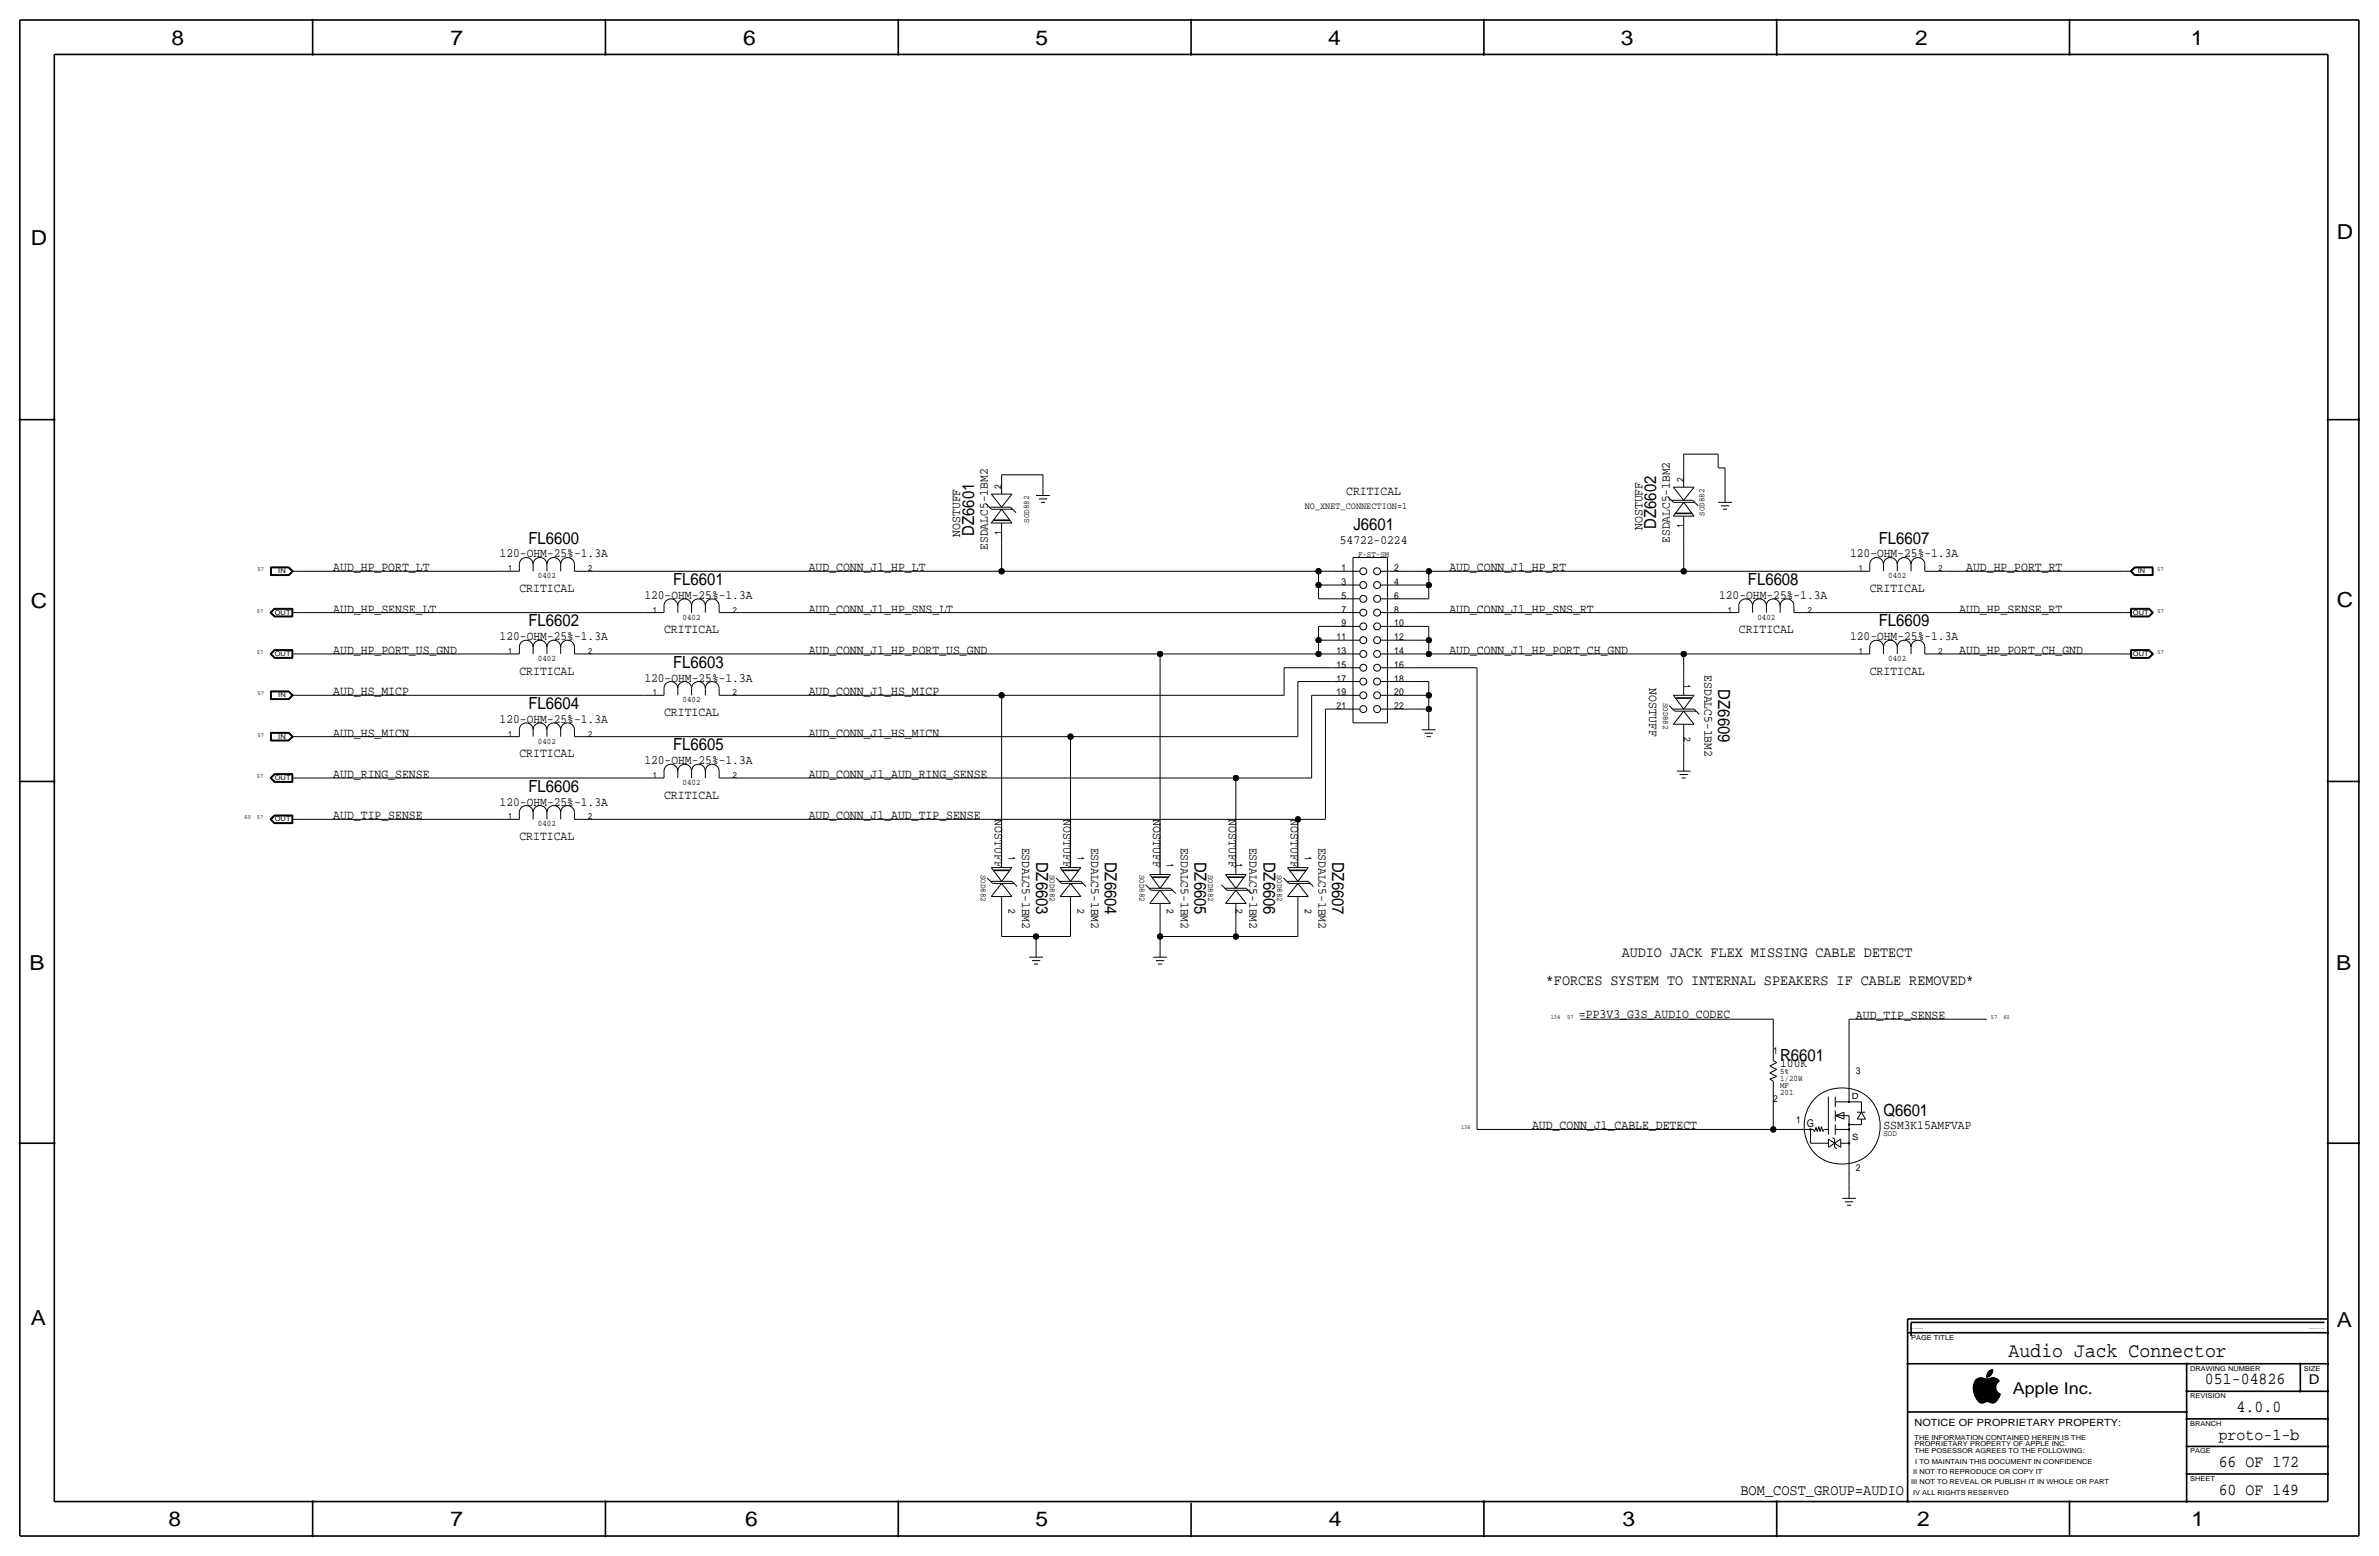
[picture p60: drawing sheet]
<svg xmlns="http://www.w3.org/2000/svg" width="877mm" height="574mm" viewBox="0 0 877 574" stroke-linecap="round" stroke-linejoin="round" font-family="sans-serif">
<defs><g id="words">
<g font-size="7.6">
<text x="63.2" y="16.5">8</text>
<text x="166.1" y="16.5">7</text>
<text x="274" y="16.5">6</text>
<text x="381.7" y="16.5">5</text>
<text x="489.7" y="16.5">4</text>
<text x="597.6" y="16.5">3</text>
<text x="706.1" y="16.5">2</text>
<text x="807.7" y="16.5">1</text>
<text x="861.5" y="88.1">D</text>
<text x="11.4" y="90.4">D</text>
<text x="11.4" y="224.3">C</text>
<text x="861.5" y="223.8">C</text>
<text x="10.9" y="357.6">B</text>
<text x="861.3" y="357.4">B</text>
<text x="11.4" y="488.4">A</text>
<text x="861.5" y="489.2">A</text>
<text x="62.2" y="562.6">8</text>
<text x="166.1" y="562.6">7</text>
<text x="274.8" y="562.6">6</text>
<text x="381.7" y="562.6">5</text>
<text x="489.9" y="562.6">4</text>
<text x="598.1" y="562.6">3</text>
<text x="706.8" y="562.6">2</text>
<text x="807.9" y="562.6">1</text>
</g>
<text font-size="7.5" x="740.5" y="500.1">Audio Jack Connector</text>
<g font-size="6.2">
<text x="359.1" y="197.5" transform="rotate(-90 359.1 197.5)">DZ6601</text>
<text x="498.9" y="195.3">J6601</text>
<text x="610.6" y="194.9" transform="rotate(-90 610.6 194.9)">DZ6602</text>
<text x="194.8" y="200.4">FL6600</text>
<text x="692.7" y="200.4">FL6607</text>
<text x="248.2" y="215.6">FL6601</text>
<text x="644.4" y="215.6">FL6608</text>
<text x="194.8" y="230.9">FL6602</text>
<text x="692.7" y="230.9">FL6609</text>
<text x="248.2" y="246.1">FL6603</text>
<text x="633.4" y="254.1" transform="rotate(90 633.4 254.1)">DZ6609</text>
<text x="194.8" y="261.4">FL6604</text>
<text x="248.2" y="276.6">FL6605</text>
<text x="194.8" y="291.8">FL6606</text>
<text x="382" y="317.6" transform="rotate(90 382 317.6)">DZ6603</text>
<text x="407.4" y="317.6" transform="rotate(90 407.4 317.6)">DZ6604</text>
<text x="440.4" y="317.6" transform="rotate(90 440.4 317.6)">DZ6605</text>
<text x="465.8" y="317.6" transform="rotate(90 465.8 317.6)">DZ6606</text>
<text x="491.2" y="317.6" transform="rotate(90 491.2 317.6)">DZ6607</text>
<text x="656.3" y="390.9">R6601</text>
<text x="694.4" y="411.2">Q6601</text>
<text x="812.9" y="510.3">051-04826</text>
<text x="824.6" y="520.4">4.0.0</text>
<text x="818" y="530.6">proto-1-b</text>
<text x="818" y="540.8">66 OF 172</text>
<text x="818" y="550.9">60 OF 149</text>
</g>
<text font-size="6" x="742.1" y="513.9">Apple Inc.</text>
<g font-size="5.6">
<text x="597.9" y="352.8">AUDIO JACK FLEX MISSING CABLE DETECT</text>
<text x="569.9" y="363">*FORCES SYSTEM TO INTERNAL SPEAKERS IF CABLE REMOVED*</text>
<text x="641.7" y="550.9">BOM_COST_GROUP=AUDIO</text>
</g>
<text font-size="5" x="851.2" y="510.3">D</text>
<g font-size="4.7">
<text x="496.3" y="182.6">CRITICAL</text>
<text x="354" y="197.9" transform="rotate(-90 354 197.9)">NOSTUFF</text>
<text x="605.5" y="195.3" transform="rotate(-90 605.5 195.3)">NOSTUFF</text>
<text x="364.2" y="202.7" transform="rotate(-90 364.2 202.7)">ESDALC5-1BM2</text>
<text x="494" y="200.4">54722-0224</text>
<text x="615.6" y="200.1" transform="rotate(-90 615.6 200.1)">ESDALC5-1BM2</text>
<text x="184.2" y="205.5">120-OHM-25%-1.3A</text>
<text x="682" y="205.5">120-OHM-25%-1.3A</text>
<text x="122.9" y="210.6">AUD_HP_PORT_LT</text>
<text x="298.1" y="210.6">AUD_CONN_J1_HP_LT</text>
<text x="534.4" y="210.6">AUD_CONN_J1_HP_RT</text>
<text x="724.9" y="210.6">AUD_HP_PORT_RT</text>
<text x="191.5" y="218.2">CRITICAL</text>
<text x="237.5" y="220.7">120-OHM-25%-1.3A</text>
<text x="633.8" y="220.7">120-OHM-25%-1.3A</text>
<text x="689.3" y="218.2">CRITICAL</text>
<text x="122.9" y="225.8">AUD_HP_SENSE_LT</text>
<text x="298.1" y="225.8">AUD_CONN_J1_HP_SNS_LT</text>
<text x="534.4" y="225.8">AUD_CONN_J1_HP_SNS_RT</text>
<text x="722.3" y="225.8">AUD_HP_SENSE_RT</text>
<text x="244.8" y="233.4">CRITICAL</text>
<text x="641.1" y="233.4">CRITICAL</text>
<text x="184.2" y="236">120-OHM-25%-1.3A</text>
<text x="682" y="236">120-OHM-25%-1.3A</text>
<text x="122.9" y="241">AUD_HP_PORT_US_GND</text>
<text x="298.1" y="241">AUD_CONN_J1_HP_PORT_US_GND</text>
<text x="534.4" y="241">AUD_CONN_J1_HP_PORT_CH_GND</text>
<text x="722.3" y="241">AUD_HP_PORT_CH_GND</text>
<text x="191.5" y="248.7">CRITICAL</text>
<text x="237.5" y="251.2">120-OHM-25%-1.3A</text>
<text x="628.3" y="248.9" transform="rotate(90 628.3 248.9)">ESDALC5-1BM2</text>
<text x="689.3" y="248.7">CRITICAL</text>
<text x="122.9" y="256.3">AUD_HS_MICP</text>
<text x="298.1" y="256.3">AUD_CONN_J1_HS_MICP</text>
<text x="608" y="253.7" transform="rotate(90 608 253.7)">NOSTUFF</text>
<text x="244.8" y="263.9">CRITICAL</text>
<text x="184.2" y="266.4">120-OHM-25%-1.3A</text>
<text x="122.9" y="271.5">AUD_HS_MICN</text>
<text x="298.1" y="271.5">AUD_CONN_J1_HS_MICN</text>
<text x="191.5" y="279.1">CRITICAL</text>
<text x="237.5" y="281.7">120-OHM-25%-1.3A</text>
<text x="122.9" y="286.8">AUD_RING_SENSE</text>
<text x="298.1" y="286.8">AUD_CONN_J1_AUD_RING_SENSE</text>
<text x="184.2" y="296.9">120-OHM-25%-1.3A</text>
<text x="244.8" y="294.4">CRITICAL</text>
<text x="122.9" y="302">AUD_TIP_SENSE</text>
<text x="298.1" y="302">AUD_CONN_J1_AUD_TIP_SENSE</text>
<text x="366.7" y="302" transform="rotate(90 366.7 302)">NOSTUFF</text>
<text x="392.1" y="302" transform="rotate(90 392.1 302)">NOSTUFF</text>
<text x="425.1" y="302" transform="rotate(90 425.1 302)">NOSTUFF</text>
<text x="453.1" y="302" transform="rotate(90 453.1 302)">NOSTUFF</text>
<text x="475.9" y="302" transform="rotate(90 475.9 302)">NOSTUFF</text>
<text x="191.5" y="309.6">CRITICAL</text>
<text x="376.9" y="312.4" transform="rotate(90 376.9 312.4)">ESDALC5-1BM2</text>
<text x="402.3" y="312.4" transform="rotate(90 402.3 312.4)">ESDALC5-1BM2</text>
<text x="435.3" y="312.4" transform="rotate(90 435.3 312.4)">ESDALC5-1BM2</text>
<text x="460.7" y="312.4" transform="rotate(90 460.7 312.4)">ESDALC5-1BM2</text>
<text x="486.1" y="312.4" transform="rotate(90 486.1 312.4)">ESDALC5-1BM2</text>
<text x="582.1" y="375.2">=PP3V3_G3S_AUDIO_CODEC</text>
<text x="684.2" y="375.7">AUD_TIP_SENSE</text>
<text x="656.3" y="393.4">100K</text>
<text x="564.8" y="416.3">AUD_CONN_J1_CABLE_DETECT</text>
<text x="694.4" y="416.3">SSM3K15AMFVAP</text>
</g>
<text font-size="3.9" x="666.1" y="415.3">G</text>
<text font-size="3.7" x="705.8" y="525.5">NOTICE OF PROPRIETARY PROPERTY:</text>
<g font-size="3.5">
<text x="620.7" y="177.5" transform="rotate(-90 620.7 177.5)">2</text>
<text x="369.3" y="180.1" transform="rotate(-90 369.3 180.1)">2</text>
<text x="481" y="187.7">NO_XNET_CONNECTION=1</text>
<text x="369.3" y="197.1" transform="rotate(-90 369.3 197.1)">1</text>
<text x="620.7" y="194.5" transform="rotate(-90 620.7 194.5)">1</text>
<text x="494.5" y="215.6">3</text>
<text x="494.5" y="210.6">1</text>
<text x="514" y="215.6">4</text>
<text x="514" y="210.6">2</text>
<text x="494.5" y="220.7">5</text>
<text x="514" y="220.7">6</text>
<text x="494.5" y="225.8">7</text>
<text x="514" y="225.8">8</text>
<text x="494.5" y="230.9">9</text>
<text x="514" y="230.9">10</text>
<text x="492.8" y="236">11</text>
<text x="514" y="236">12</text>
<text x="492.8" y="241">13</text>
<text x="514" y="241">14</text>
<text x="492.8" y="251.2">17</text>
<text x="492.8" y="246.1">15</text>
<text x="514" y="251.2">18</text>
<text x="514" y="246.1">16</text>
<text x="620.7" y="252" transform="rotate(90 620.7 252)">1</text>
<text x="492.8" y="256.3">19</text>
<text x="514" y="256.3">20</text>
<text x="492.8" y="261.4">21</text>
<text x="514" y="261.4">22</text>
<text x="620.7" y="271.5" transform="rotate(90 620.7 271.5)">2</text>
<text x="371.8" y="315.5" transform="rotate(90 371.8 315.5)">1</text>
<text x="397.2" y="315.5" transform="rotate(90 397.2 315.5)">1</text>
<text x="481" y="315.5" transform="rotate(90 481 315.5)">1</text>
<text x="430.2" y="318" transform="rotate(90 430.2 318)">1</text>
<text x="455.6" y="318" transform="rotate(90 455.6 318)">1</text>
<text x="371.8" y="335" transform="rotate(90 371.8 335)">2</text>
<text x="397.2" y="335" transform="rotate(90 397.2 335)">2</text>
<text x="430.2" y="335" transform="rotate(90 430.2 335)">2</text>
<text x="455.6" y="335" transform="rotate(90 455.6 335)">2</text>
<text x="481" y="335" transform="rotate(90 481 335)">2</text>
<text x="653.7" y="388.4">1</text>
<text x="684.2" y="396">3</text>
<text x="653.7" y="406.1">2</text>
<text x="662.2" y="413.8">1</text>
<text x="684.2" y="431.5">2</text>
</g>
<g font-size="3.2">
<text x="682.7" y="405.1">D</text>
<text x="682.8" y="420.1">S</text>
</g>
<g font-size="3.1">
<text x="628.3" y="190.1" transform="rotate(-90 628.3 190.1)">SOD882</text>
<text x="379.4" y="192.7" transform="rotate(-90 379.4 192.7)">SOD882</text>
<text x="500.7" y="205.5">F-ST-SM</text>
<text x="187.4" y="210.6">1</text>
<text x="198.3" y="213.1">0402</text>
<text x="216.9" y="210.6">2</text>
<text x="685.2" y="210.6">1</text>
<text x="696.2" y="213.1">0402</text>
<text x="714.7" y="210.6">2</text>
<text x="240.7" y="225.8">1</text>
<text x="270.2" y="225.8">2</text>
<text x="637" y="225.8">1</text>
<text x="666.4" y="225.8">2</text>
<text x="251.7" y="228.3">0402</text>
<text x="647.9" y="228.3">0402</text>
<text x="187.4" y="241">1</text>
<text x="198.3" y="243.6">0402</text>
<text x="216.9" y="241">2</text>
<text x="685.2" y="241">1</text>
<text x="696.2" y="243.6">0402</text>
<text x="714.7" y="241">2</text>
<text x="240.7" y="256.3">1</text>
<text x="270.2" y="256.3">2</text>
<text x="251.7" y="258.8">0402</text>
<text x="613.1" y="259" transform="rotate(90 613.1 259)">SOD882</text>
<text x="187.4" y="271.5">1</text>
<text x="198.3" y="274.1">0402</text>
<text x="216.9" y="271.5">2</text>
<text x="240.7" y="286.8">1</text>
<text x="270.2" y="286.8">2</text>
<text x="251.7" y="289.3">0402</text>
<text x="187.4" y="302">1</text>
<text x="198.3" y="304.5">0402</text>
<text x="216.9" y="302">2</text>
<text x="361.6" y="322.5" transform="rotate(90 361.6 322.5)">SOD882</text>
<text x="387" y="322.5" transform="rotate(90 387 322.5)">SOD882</text>
<text x="420.1" y="322.5" transform="rotate(90 420.1 322.5)">SOD882</text>
<text x="445.5" y="322.5" transform="rotate(90 445.5 322.5)">SOD882</text>
<text x="470.9" y="322.5" transform="rotate(90 470.9 322.5)">SOD882</text>
<text x="656.3" y="396">5%</text>
<text x="656.3" y="398.5">1/20W</text>
<text x="656.3" y="401.1">MF</text>
<text x="656.3" y="403.6">201</text>
<text x="694.4" y="418.8">SOD</text>
</g>
<g font-size="2.5">
<text x="102.6" y="211.3">IN</text>
<text x="788.1" y="211.3">IN</text>
<text x="101.3" y="226.6">OUT</text>
<text x="786.3" y="226.6">OUT</text>
<text x="101.3" y="241.8">OUT</text>
<text x="786.3" y="241.8">OUT</text>
<text x="102.6" y="257">IN</text>
<text x="102.6" y="272.3">IN</text>
<text x="101.3" y="287.5">OUT</text>
<text x="101.3" y="302.8">OUT</text>
<text x="704.5" y="493.8">PAGE TITLE</text>
<text x="807.4" y="505.2">DRAWING NUMBER</text>
<text x="849.3" y="505.2">SIZE</text>
<text x="807.4" y="515.4">REVISION</text>
<text x="807.4" y="525.5">BRANCH</text>
<text x="705.8" y="533.1">PROPRIETARY PROPERTY OF APPLE INC.</text>
<text x="705.8" y="530.6">THE INFORMATION CONTAINED HEREIN IS THE</text>
<text x="705.8" y="535.7">THE POSESSOR AGREES TO THE FOLLOWING:</text>
<text x="706.1" y="539.5">I TO MAINTAIN THIS DOCUMENT IN CONFIDENCE</text>
<text x="807.4" y="535.7">PAGE</text>
<text x="705.3" y="543.3">II NOT TO REPRODUCE OR COPY IT</text>
<text x="807.4" y="545.8">SHEET</text>
<text x="704.5" y="547.1">III NOT TO REVEAL OR PUBLISH IT IN WHOLE OR PART</text>
<text x="705.3" y="550.9">IV ALL RIGHTS RESERVED</text>
</g>
<g font-size="2.3">
<text x="94.9" y="210.6">57</text>
<text x="795.3" y="210.6">57</text>
<text x="94.7" y="225.8">57</text>
<text x="795.4" y="225.8">57</text>
<text x="94.7" y="241">57</text>
<text x="795.4" y="241">57</text>
<text x="94.9" y="256.3">57</text>
<text x="94.9" y="271.5">57</text>
<text x="94.7" y="286.8">57</text>
<text x="90.2" y="302">60</text>
<text x="94.7" y="302">57</text>
<text x="571.7" y="375.7">134</text>
<text x="577.8" y="375.7">57</text>
<text x="734" y="375.7">57</text>
<text x="738.6" y="375.7">60</text>
<text x="538.6" y="416.3">136</text>
</g>
<g font-size=".5">
<text x="704.5" y="490">SYNC_MASTER=DIRK</text>
<text x="851.3" y="490">SYNC_DATE=12/12/2019</text>
</g>
</g></defs>
<g fill="none" stroke="#000" stroke-width=".37">
<path d="M369.3 175h15.2zM369.3 175v7.1zM384.5 175v5.1zM616.9 179.6l3.8 4.8zM616.9 179.6h7.6zM620.7 167.4v5.1zM620.7 167.4h12.7zM620.7 172.5v7.1zM624.5 179.6l-3.8 4.8zM633.4 167.4v5.1zM633.4 172.5h2.6zM636 172.5v10.1z"/>
<path d="M363.5 185.8l2 1.9zM364.7 186.9h7.9zM365.5 182.1l3.8 4.8zM365.5 182.1h7.6zM365.5 187.7h7.8zM365.5 192.8h7.6zM369.3 192.8v7.6zM369.3 187.7l3.8 5.1zM369.3 187.7l-3.8 5.1zM372.6 186.9l2 2.1zM373.1 182.1l-3.8 4.8zM382 182.6h5z"/>
<path d="M383 183.9h3zM383.7 185.2h1.6zM384.5 180.1v2.5zM615 183.2l1.9 2zM616.2 184.4h7.8zM616.9 185.2h7.9zM616.9 190.2h7.6zM620.7 197.9v12.7zM620.7 190.2v7.7zM620.7 185.2l3.8 5zM620.7 185.2l-3.8 5zM624 184.4l2.1 2z"/>
<path d="M633.4 185.2h5.1zM634.4 186.4h3.1zM635.2 187.7h1.5zM636 182.6v2.6zM99.7 209h6.8zM99.7 209v3.1zM99.7 212.1h6.8zM99.8 209.1h6.7zM99.8 209.1v2.9zM99.8 212h6.7zM99.9 209.2h6.5zM99.9 209.2v2.7z"/>
<path d="M99.9 211.9h6.5zM100 209.3h6.4zM100 209.3v2.5zM100 211.8h6.4zM106.4 209.3l1.2 1.3zM106.4 211.8l1.2-1.2zM106.4 209.2l1.4 1.4zM106.5 209.1l1.4 1.5zM106.5 209l1.6 1.6zM106.5 212.1l1.6-1.5zM107.6 210.6h2.6zM107.8 210.6l-1.4 1.3z"/>
<path d="M107.9 210.6l-1.4 1.4zM110.2 210.6h73.6zM183.8 210.6h7.7zM191.5 208v2.6zM191.5 208a2.54 2.54 0 0 1 2.5-2.5 2.54 2.54 0 0 1 2.5 2.5 2.54 2.54 0 0 1 2.6-2.5 2.54 2.54 0 0 1 2.5 2.5 2.54 2.54 0 0 1 2.6-2.5 2.54 2.54 0 0 1 2.5 2.5 2.54 2.54 0 0 1 2.5-2.5 2.54 2.54 0 0 1 2.6 2.5M196.5 208v2.6zM201.6 208v2.6zM206.7 208v2.6zM211.8 210.6h7.6zM211.8 208v2.6zM219.4 210.6h149.9zM369.3 210.6h116.8z"/>
<path d="M369.3 200.4v10.2zM486.1 215.6v5.1zM486.1 215.6h5.1zM486.1 210.6v5zM486.1 210.6h5.1zM491.2 215.6h10.1zM491.2 210.6h10.1zM498.8 205.5v60.9zM498.8 205.5h12.7zM509 210.6h10.1zM509 215.6h10.1zM511.5 205.5v60.9z"/>
<path d="M519.1 215.6h7.6zM519.1 210.6h7.6zM526.7 215.6v5.1zM526.7 210.6v5zM526.7 210.6h94zM620.7 210.6h61zM681.7 210.6h7.6zM689.3 208v2.6zM689.3 208a2.54 2.54 0 0 1 2.5-2.5 2.54 2.54 0 0 1 2.6 2.5 2.54 2.54 0 0 1 2.5-2.5 2.54 2.54 0 0 1 2.6 2.5 2.54 2.54 0 0 1 2.5-2.5 2.54 2.54 0 0 1 2.5 2.5 2.54 2.54 0 0 1 2.6-2.5 2.54 2.54 0 0 1 2.5 2.5M694.4 208v2.6zM699.5 208v2.6zM704.5 208v2.6z"/>
<path d="M709.6 210.6h7.6zM709.6 208v2.6zM717.2 210.6h66.1zM783.3 210.6h2.5zM785.4 210.6l1.5-1.6zM785.4 210.6l1.5 1.5zM785.5 210.6l1.5-1.5zM785.5 210.6l1.5 1.4zM785.7 210.6l1.3-1.4zM785.7 210.6l1.3 1.3zM785.8 210.6l1.3-1.3zM785.8 210.6l1.3 1.2z"/>
<path d="M786.9 209h6.8zM786.9 212.1h6.8zM787 209.1h6.6zM787 212h6.6zM787 209.2h6.5zM787 211.9h6.5zM787.1 209.3h6.3zM787.1 211.8h6.3zM793.4 209.3v2.5zM793.5 209.2v2.7zM793.6 209.1v2.9zM793.7 209v3.1z"/>
<path d="M99.6 225.8l1.5-1.6zM99.6 225.8l1.5 1.6zM99.7 225.8l1.5-1.5zM99.7 225.8l1.5 1.5zM99.9 225.8l1.3-1.4zM99.9 225.8l1.3 1.4zM100 225.8l1.3 1.3zM101.1 239.5l-1.5 1.5zM101.1 239.5h6.8zM101.1 224.2h6.8zM101.1 227.4h6.8zM101.2 239.6l-1.5 1.4z"/>
<path d="M101.2 239.6h6.6zM101.2 224.3h6.6zM101.2 227.3h6.6zM101.2 239.7h6.5zM101.2 224.4h6.5zM101.2 227.2h6.5zM101.3 239.8h6.3zM101.3 224.5l-1.3 1.3zM101.3 224.5h6.3zM101.3 227.1h6.3zM107.6 239.8v2.5zM107.6 225.8h2.6z"/>
<path d="M107.6 224.5v2.6zM107.7 239.7v2.7zM107.7 224.4v2.8zM107.8 239.6v2.9zM107.8 224.3v3zM107.9 239.5v3.1zM107.9 224.2v3.2zM110.2 225.8h127zM191.5 238.5v2.5zM191.5 238.5a2.54 2.54 0 0 1 2.5-2.5 2.54 2.54 0 0 1 2.5 2.5 2.54 2.54 0 0 1 2.6-2.5 2.54 2.54 0 0 1 2.5 2.5 2.54 2.54 0 0 1 2.6-2.5 2.54 2.54 0 0 1 2.5 2.5 2.54 2.54 0 0 1 2.5-2.5 2.54 2.54 0 0 1 2.6 2.5M196.5 238.5v2.5zM201.6 238.5v2.5z"/>
<path d="M206.7 238.5v2.5zM211.8 238.5v2.5zM237.2 225.8h7.6zM244.8 223.3v2.5zM244.8 223.3a2.54 2.54 0 0 1 2.5-2.6 2.54 2.54 0 0 1 2.6 2.6 2.54 2.54 0 0 1 2.5-2.6 2.54 2.54 0 0 1 2.6 2.6 2.54 2.54 0 0 1 2.5-2.6 2.54 2.54 0 0 1 2.5 2.6 2.54 2.54 0 0 1 2.6-2.6 2.54 2.54 0 0 1 2.5 2.6M249.9 223.3v2.5zM255 223.3v2.5zM260 223.3v2.5zM265.1 225.8h7.6zM265.1 223.3v2.5zM272.7 225.8h218.5zM486.1 230.9h5.1z"/>
<path d="M486.1 230.9v5.1zM486.1 236h5.1zM486.1 236v5zM486.1 220.7h5.1zM491.2 220.7h10.1zM491.2 225.8h10.1zM491.2 230.9h10.1zM491.2 236h10.1zM509 220.7h10.1zM509 225.8h10.1zM509 230.9h10.1zM509 236h10.1z"/>
<path d="M519.1 220.7h7.6zM519.1 230.9h7.6zM519.1 236h7.6zM519.1 225.8h114.3zM526.7 230.9v5.1zM526.7 236v5zM633.4 225.8h7.6zM641 223.3v2.5zM641 223.3a2.54 2.54 0 0 1 2.6-2.6 2.54 2.54 0 0 1 2.5 2.6 2.54 2.54 0 0 1 2.6-2.6 2.54 2.54 0 0 1 2.5 2.6 2.54 2.54 0 0 1 2.5-2.6 2.54 2.54 0 0 1 2.6 2.6 2.54 2.54 0 0 1 2.5-2.6 2.54 2.54 0 0 1 2.6 2.6M646.1 223.3v2.5zM651.2 223.3v2.5zM656.3 223.3v2.5z"/>
<path d="M661.4 225.8h7.6zM661.4 223.3v2.5zM669 225.8h114.3zM689.3 238.5v2.5zM689.3 238.5a2.54 2.54 0 0 1 2.5-2.5 2.54 2.54 0 0 1 2.6 2.5 2.54 2.54 0 0 1 2.5-2.5 2.54 2.54 0 0 1 2.6 2.5 2.54 2.54 0 0 1 2.5-2.5 2.54 2.54 0 0 1 2.5 2.5 2.54 2.54 0 0 1 2.6-2.5 2.54 2.54 0 0 1 2.5 2.5M694.4 238.5v2.5zM699.5 238.5v2.5zM704.5 238.5v2.5zM709.6 238.5v2.5zM783.3 225.8h2.5zM785.5 239.5h6.8zM785.5 239.5v3.1z"/>
<path d="M785.5 224.2h6.8zM785.5 227.4h6.8zM785.5 224.2v3.2zM785.6 239.6h6.7zM785.6 239.6v2.9zM785.6 224.3h6.7zM785.6 224.3v3zM785.6 227.3h6.7zM785.7 239.7h6.5zM785.7 239.7v2.7zM785.7 224.4h6.5zM785.7 224.4v2.8z"/>
<path d="M785.7 227.2h6.5zM785.8 239.8h6.4zM785.8 239.8v2.5zM785.8 224.5h6.4zM785.8 224.5v2.6zM785.8 227.1h6.4zM792.2 239.8l1.2 1.2zM792.2 224.5l1.2 1.3zM792.2 227.1l1.2-1.3zM792.2 239.7l1.4 1.3zM792.2 224.4l1.4 1.4zM792.3 239.6l1.4 1.4z"/>
<path d="M792.3 224.3l1.4 1.5zM792.3 227.3l1.4-1.5zM792.3 239.5l1.6 1.5zM792.3 224.2l1.6 1.6zM793.6 225.8l-1.4 1.4zM793.9 225.8l-1.6 1.6zM99.6 241l1.5 1.6zM99.7 254.7h6.8zM99.7 254.7v3.2zM99.7 257.9h6.8zM99.7 241l1.5 1.5zM99.8 254.8h6.7z"/>
<path d="M99.8 254.8v3zM99.8 257.8h6.7zM99.9 241l1.3-1.3zM99.9 241l1.3 1.4zM99.9 254.9h6.5zM99.9 254.9v2.8zM99.9 257.7h6.5zM100 255h6.4zM100 255v2.6zM100 257.6h6.4zM100 241l1.3-1.2zM100 241l1.3 1.3z"/>
<path d="M101.1 242.6h6.8zM101.2 242.5h6.6zM101.2 242.4h6.5zM101.3 242.3h6.3zM106.4 255l1.2 1.3zM106.4 254.9l1.4 1.4zM106.5 254.8l1.4 1.5zM106.5 254.7l1.6 1.6zM107.6 256.3h2.6zM107.6 256.3l-1.2 1.3zM107.6 241h2.6zM107.8 256.3l-1.4 1.4z"/>
<path d="M107.9 256.3l-1.4 1.5zM108.1 256.3l-1.6 1.6zM110.2 241h73.6zM110.2 256.3h127zM183.8 241h7.7zM211.8 241h7.6zM219.4 241h208.3zM237.2 256.3h7.6zM244.8 253.7v2.6zM244.8 253.7a2.54 2.54 0 0 1 2.5-2.5 2.54 2.54 0 0 1 2.6 2.5 2.54 2.54 0 0 1 2.5-2.5 2.54 2.54 0 0 1 2.6 2.5 2.54 2.54 0 0 1 2.5-2.5 2.54 2.54 0 0 1 2.5 2.5 2.54 2.54 0 0 1 2.6-2.5 2.54 2.54 0 0 1 2.5 2.5M249.9 253.7v2.6zM255 253.7v2.6z"/>
<path d="M260 253.7v2.6zM265.1 256.3h7.6zM265.1 253.7v2.6zM272.7 256.3h96.6zM369.3 256.3h104.1zM369.3 256.3v55.9zM427.7 241h58.4zM427.7 241v73.7zM473.4 246.1h17.8zM473.4 246.1v10.2zM478.5 251.2h12.7zM478.5 251.2v20.3z"/>
<path d="M483.6 256.3h7.6zM483.6 256.3v30.5zM486.1 241h5.1zM491.2 241h10.1zM491.2 246.1h10.1zM491.2 251.2h10.1zM491.2 256.3h10.1zM509 241h10.1zM509 251.2h10.1zM509 246.1h10.1zM509 256.3h10.1zM519.1 256.3h7.6z"/>
<path d="M519.1 251.2h7.6zM519.1 241h7.6zM519.1 246.1h25.4zM526.7 256.3v5.1zM526.7 251.2v5.1zM526.7 241h94zM544.5 246.1v170.2zM616.9 256.3l3.8 5.1zM616.9 256.3h7.6zM620.7 241h61zM620.7 241v7.7zM620.7 248.7v7.6z"/>
<path d="M624.5 256.3l-3.8 5.1zM681.7 241h7.6zM709.6 241h7.6zM717.2 241h66.1zM783.3 241h2.5zM785.5 242.6h6.8zM785.6 242.5h6.7zM785.7 242.4h6.5zM785.8 242.3h6.4zM792.2 242.3l1.2-1.3zM792.3 242.5l1.4-1.5zM793.6 241l-1.4 1.4z"/>
<path d="M793.9 241l-1.6 1.6zM99.7 270h6.8zM99.7 270v3.1zM99.7 273.1h6.8zM99.8 270.1h6.7zM99.8 270.1v2.9zM99.8 273h6.7zM99.9 270.2h6.5zM99.9 270.2v2.7zM99.9 272.9h6.5zM100 270.3h6.4zM100 270.3v2.5z"/>
<path d="M100 272.8h6.4zM106.4 270.3l1.2 1.2zM106.4 270.2l1.4 1.3zM106.4 272.9l1.4-1.4zM106.5 270.1l1.4 1.4zM106.5 273l1.4-1.5zM106.5 270l1.6 1.5zM106.5 273.1l1.6-1.6zM107.6 271.5h2.6zM107.6 271.5l-1.2 1.3zM110.2 271.5h73.6zM183.8 271.5h7.7z"/>
<path d="M191.5 269v2.5zM191.5 269a2.54 2.54 0 0 1 2.5-2.5 2.54 2.54 0 0 1 2.5 2.5 2.54 2.54 0 0 1 2.6-2.5 2.54 2.54 0 0 1 2.5 2.5 2.54 2.54 0 0 1 2.6-2.5 2.54 2.54 0 0 1 2.5 2.5 2.54 2.54 0 0 1 2.5-2.5 2.54 2.54 0 0 1 2.6 2.5M196.5 269v2.5zM201.6 269v2.5zM206.7 269v2.5zM211.8 271.5h7.6zM211.8 269v2.5zM219.4 271.5h175.3zM394.7 271.5h83.8zM394.7 271.5v40.7zM488.6 261.4h2.6zM488.6 261.4v40.6z"/>
<path d="M491.2 261.4h10.1zM498.8 266.4h12.7zM509 261.4h10.1zM519.1 261.4h7.6zM524.2 269h5.1zM525.2 270.3h3.1zM526 271.5h1.5zM526.7 261.4v5zM526.7 266.4v2.6zM615.4 260.1l2 2zM616.7 261.4h7.8zM616.9 267h7.6z"/>
<path d="M617.4 262.1h7.9zM620.7 274.1v7.6zM620.7 267v7.1zM620.7 262.1l-3.8 4.9zM620.7 262.1l3.8 4.9zM624.5 261.4l2 1.9zM99.6 286.8l1.5-1.6zM99.6 286.8l1.5 1.5zM99.7 286.8l1.5 1.4zM99.9 286.8l1.3-1.4zM99.9 286.8l1.3 1.3zM100 286.8l1.3-1.3z"/>
<path d="M100 286.8l1.3 1.2zM101.1 285.2h6.8zM101.1 288.3h6.8zM101.2 285.3l-1.5 1.5zM101.2 285.3h6.6zM101.2 288.2h6.6zM101.2 285.4h6.5zM101.2 288.1h6.5zM101.3 285.5h6.3zM101.3 288h6.3zM107.6 286.8h2.6zM107.6 285.5v2.5z"/>
<path d="M107.7 285.4v2.7zM107.8 285.3v2.9zM107.9 285.2v3.1zM110.2 286.8h127zM191.5 299.5v2.5zM191.5 299.5a2.54 2.54 0 0 1 2.5-2.6 2.54 2.54 0 0 1 2.5 2.6 2.54 2.54 0 0 1 2.6-2.6 2.54 2.54 0 0 1 2.5 2.6 2.54 2.54 0 0 1 2.6-2.6 2.54 2.54 0 0 1 2.5 2.6 2.54 2.54 0 0 1 2.5-2.6 2.54 2.54 0 0 1 2.6 2.6M196.5 299.5v2.5zM201.6 299.5v2.5zM206.7 299.5v2.5zM211.8 299.5v2.5zM237.2 286.8h7.6zM244.8 284.2v2.6z"/>
<path d="M244.8 284.2a2.54 2.54 0 0 1 2.5-2.5 2.54 2.54 0 0 1 2.6 2.5 2.54 2.54 0 0 1 2.5-2.5 2.54 2.54 0 0 1 2.6 2.5 2.54 2.54 0 0 1 2.5-2.5 2.54 2.54 0 0 1 2.5 2.5 2.54 2.54 0 0 1 2.6-2.5 2.54 2.54 0 0 1 2.5 2.5M249.9 284.2v2.6zM255 284.2v2.6zM260 284.2v2.6zM265.1 286.8h7.6zM265.1 284.2v2.6zM272.7 286.8h182.9zM455.6 286.8h28zM455.6 286.8v27.9zM618.2 284.2h5.1zM619.2 285.5h3zM620 286.8h1.5z"/>
<path d="M620.7 281.7v2.5zM99.6 302l1.5-1.6zM99.6 302l1.5 1.6zM99.7 302l1.5-1.5zM99.7 302l1.5 1.5zM99.9 302l1.3-1.4zM99.9 302l1.3 1.4zM100 302l1.3 1.3zM101.1 300.4h6.8zM101.1 303.6h6.8zM101.2 300.5h6.6zM101.2 303.5h6.6z"/>
<path d="M101.2 300.6h6.5zM101.2 303.4h6.5zM101.3 300.7l-1.3 1.3zM101.3 300.7h6.3zM101.3 303.3h6.3zM107.6 302h2.6zM107.6 300.7v2.6zM107.7 300.6v2.8zM107.8 300.5v3zM107.9 300.4v3.2zM110.2 302h73.6zM183.8 302h7.7z"/>
<path d="M211.8 302h7.6zM219.4 302h259.1zM365.5 319.8l3.8 5.1zM365.5 319.8h7.6zM369.3 312.2v7.6zM373.1 319.8l-3.8 5.1zM390.9 319.8l3.8 5.1zM390.9 319.8h7.6zM394.7 312.2v7.6zM398.5 319.8l-3.8 5.1zM427.7 314.7v7.6zM455.6 314.7v7.6z"/>
<path d="M474.7 319.8l3.8 5.1zM474.7 319.8h7.6zM478.5 302h10.1zM478.5 302v10.2zM478.5 312.2v7.6zM482.3 319.8l-3.8 5.1zM363.9 323.6l2.1 2zM365.2 324.9h7.9zM365.5 330.5h7.6zM366 325.6h7.8zM369.3 337.6v7.6zM369.3 330.5v7.1z"/>
<path d="M369.3 325.6l-3.8 4.9zM369.3 325.6l3.8 4.9zM373.1 324.9l1.9 1.9zM389.3 323.6l2.1 2zM390.6 324.9h7.9zM390.9 330.5h7.6zM391.4 325.6h7.8zM394.7 337.6v7.6zM394.7 330.5v7.1zM394.7 325.6l-3.8 4.9zM394.7 325.6l3.8 4.9zM398.5 324.9l1.9 1.9z"/>
<path d="M422.4 326.1l2 2.1zM423.6 327.4h7.9zM423.9 333h7.6zM423.9 322.3l3.8 5.1zM423.9 322.3h7.6zM424.4 328.2h7.9zM427.7 333v7.1zM427.7 328.2l-3.8 4.8zM427.7 328.2l3.8 4.8zM431.5 327.4l1.9 1.9zM431.5 322.3l-3.8 5.1zM450.3 326.1l2 2.1z"/>
<path d="M451.6 327.4h7.8zM451.8 333h7.6zM451.8 322.3l3.8 5.1zM451.8 322.3h7.6zM452.3 328.2h7.9zM455.6 333v7.1zM455.6 328.2l-3.8 4.8zM455.6 328.2l3.8 4.8zM459.4 327.4l2 1.9zM459.4 322.3l-3.8 5.1zM473.2 323.6l2 2zM474.4 324.9h7.9z"/>
<path d="M474.7 330.5h7.6zM475.2 325.6h7.9zM478.5 337.6v7.6zM478.5 330.5v7.1zM478.5 325.6l-3.8 4.9zM478.5 325.6l3.8 4.9zM482.3 324.9l1.9 1.9zM369.3 345.2h12.7zM379.4 352.8h5.1zM380.4 354.1h3.1zM381.2 355.3h1.5zM382 345.2h12.7z"/>
<path d="M382 345.2v5.1zM382 350.3v2.5zM425.1 352.8h5.1zM426.2 354.1h3zM426.9 355.3h1.5zM427.7 345.2h27.9zM427.7 340.1v5.1zM427.7 345.2v5.1zM427.7 350.3v2.5zM455.6 345.2h22.9zM455.6 340.1v5.1zM582.6 375.7h71.1z"/>
<path d="M653.7 375.7v7.6zM681.7 375.7h50.8zM681.7 375.7v17.7zM652.5 397.8l1.2 .7zM652.5 397.8l2.5-1.1zM652.5 395.5l2.5 1.2zM652.5 395.5l2.5-1.3zM652.5 392.9l2.5 1.3zM652.5 392.9l2.5-1.2zM653.7 398.5v7.6zM653.7 383.3v7.6zM653.7 390.9l1.3 .8z"/>
<path d="M681.7 393.4v12.7zM544.5 416.3h109.2zM653.7 406.1v10.2zM653.7 416.3h5.1zM658.8 416.3h9.7zM667.5 416.3v5.1zM668.5 416.3l.5 .8zM668.6 405.4a14.7 14.7 0 0 1 22.1 1.4 14.5 14.5 0 0 1-5.4 21.1 14.3 14.3 0 0 1-18.6-6.1 15.1 15.1 0 0 1 1.9-16.4zM669.5 415.5l-.5 1.6zM669.5 415.5l.5 1.6zM670.5 415.3l-.5 1.8zM670.5 415.3l.5 1.8z"/>
<path d="M671.5 415.3l-.5 1.8zM671.5 415.3l.5 1.8zM672.5 416.3h1.6zM672.5 416.3l-.5 .8zM674.1 419.9l4.5 3zM674.1 419.9v3zM674.1 404.2v14zM675.6 419.4l.8 .5zM676.4 419.9v3zM676.6 416.3h5.1zM676.6 414.4v3.8zM676.6 404.2v3.8z"/>
<path d="M676.6 406.1h9.7zM676.6 411.2h5.1zM676.6 411.2l3.2 1.3zM676.6 411.2l3.2-1.2zM676.6 409.3v3.9zM678.6 419.9v3zM679.8 410v2.5zM681.7 414.5h4.6zM681.7 411.2v25.4zM684.6 410h3.1zM684.7 412.5h3.1zM686.3 410l1.5 2.5z"/>
<path d="M686.3 406.1v3.9zM686.3 410l-1.6 2.5zM686.3 412.5v2zM667.5 421.4h6.6zM674.1 422.9l4.5-3zM676.4 422.9l.7 .5zM678.6 421.4h3.1zM681.7 436.6v2.6zM681.7 439.2v2.5zM679.1 441.7h5.1zM680.2 443h3zM680.9 444.2h1.5z"/>
<path d="M727.5 511.7h8.3zM727.5 512h8.3zM727.5 512.1h8.3zM727.5 512.2h8.4zM727.5 512.3h8.4zM727.5 511.2h8.2zM727.5 511.3h8.2zM727.5 511.5h8.2zM727.5 511.8h8.3zM727.5 511.6h8.3zM727.5 512.4h8.5zM727.5 511.9h8.3z"/>
<path d="M727.5 511.4h8.2zM727.5 511.1h8.3zM727.6 512.8h8.6zM727.6 510.8h8.2zM727.6 511h8.2zM727.6 512.7h8.5zM727.6 512.5h8.4zM727.6 512.6h8.4zM727.6 510.9h8.2zM727.6 510.7h8.2zM727.6 512.9h8.6zM727.6 513.1h8.8z"/>
<path d="M727.6 513h8.7zM727.6 510.6h8.3zM727.6 510.5h8.3zM727.7 510.4h8.2zM727.7 513.2h8.8zM727.7 510.3h8.3zM727.7 510.2h8.3zM727.7 513.3h9zM727.7 513.4h9.1zM727.7 510.1h8.3zM727.8 513.6h9.2zM727.8 510h8.3z"/>
<path d="M727.8 513.5h9.1zM727.8 509.9h8.4zM727.8 513.7h9.4zM727.8 513.8h9.6zM727.8 509.8h8.5zM727.9 513.9h9.5zM727.9 509.7h8.4zM727.9 509.6h8.5zM727.9 514h9.5zM727.9 514.1h9.5zM728 509.5h8.5zM728 514.2h9.4z"/>
<path d="M728 509.3h8.7zM728 509.4h8.6zM728 514.4h9.3zM728.1 509.2h8.8zM728.1 514.5h9.2zM728.1 509.1h8.9zM728.1 514.6h9.1zM728.2 509h8.8zM728.2 514.7h9zM728.2 514.8h9zM728.3 508.9h8.7zM728.3 514.9h8.8z"/>
<path d="M728.3 508.8h8.6zM728.3 515.1h8.7zM728.3 515h8.8zM728.4 508.7h8.4zM728.4 515.2h8.6zM728.5 515.3h8.4zM728.5 508.6h8.2zM728.5 515.4h8.4zM728.6 515.5h8.2zM728.6 508.5h7.9zM728.7 515.6h8zM728.7 508.4h7.7z"/>
<path d="M728.7 515.7h8zM728.8 515.8h7.7zM728.9 508.3h3.1zM728.9 515.9h7.6zM728.9 516h7.5zM729 508.2h2.6zM729 516.1h7.3zM729.1 516.2h7.1zM729.2 516.3h6.9zM729.2 508.1a4.7 4.7 0 0 0-1.2 6.3l1.8 2.6 .8 .2 1-.3M729.3 508.1h2.1zM729.3 516.4h6.7z"/>
<path d="M729.4 516.5h6.5zM729.5 516.6h6.3zM729.6 516.7h2.5zM729.6 507.9h1.4zM729.7 516.8h2.1zM729.8 516.9h1.9zM729.9 517h1.6zM730.2 517.1h1zM732.4 507.5h.6zM732.4 507.4h.8zM732.4 507.6h.4zM732.4 507h1.4z"/>
<path d="M732.4 507.1h1.3zM732.4 507.2h1.2zM732.4 507.3h1zM732.5 506.8h1.5zM732.5 506.9h1.4zM732.5 506.6h1.7zM732.5 506.7h1.6zM732.6 506.5h1.7zM732.6 506.4h1.7zM732.7 506.3h1.7zM732.7 506.2h1.7zM732.8 506.1h1.7z"/>
<path d="M732.8 506h1.7zM732.9 505.9h1.6zM733 505.8h1.6zM733.1 505.7h1.5zM733.1 508.3h3.1zM733.2 505.6h1.4zM733.2 516.7h2.5zM733.3 505.5h1.4zM733.4 505.4h1.3zM733.4 508.2h2.6zM733.6 505.3h1.1zM733.6 516.8h2z"/>
<path d="M733.6 508.1a2.99 2.99 0 0 1 3.5 1 2.71 2.71 0 0 0-1.3 2.5 2.71 2.71 0 0 0 1.7 2.3 3.5 3.5 0 0 1-3.1 3.2l-1.6-.4-1.1 .2M733.7 508.1h2.1zM733.7 508.1l-1.3 .2-1.9-.4-1.3 .2M733.7 505.2h1zM733.8 516.9h1.7zM733.9 505.1h.8zM733.9 507.9h1.6zM734 517h1.3zM734.1 505h.6zM734.3 504.9h.4zM734.3 507.8h.8zM734.3 517.1h.7z"/>
<path d="M734.7 504.7a2.81 2.81 0 0 0-2.3 3 2.71 2.71 0 0 0 2.3-2.9"/>
<circle cx="502.6" cy="210.6" r="1.28"/>
<circle cx="502.6" cy="215.7" r="1.28"/>
<circle cx="507.7" cy="210.6" r="1.28"/>
<circle cx="507.7" cy="215.7" r="1.28"/>
<circle cx="502.6" cy="220.7" r="1.28"/>
<circle cx="502.6" cy="230.9" r="1.28"/>
<circle cx="502.6" cy="236" r="1.28"/>
<circle cx="502.6" cy="225.8" r="1.28"/>
<circle cx="507.7" cy="230.9" r="1.28"/>
<circle cx="507.7" cy="220.7" r="1.28"/>
<circle cx="507.7" cy="225.8" r="1.28"/>
<circle cx="507.7" cy="236" r="1.28"/>
<circle cx="502.6" cy="256.3" r="1.28"/>
<circle cx="502.6" cy="246.1" r="1.28"/>
<circle cx="502.6" cy="251.2" r="1.28"/>
<circle cx="502.6" cy="241.1" r="1.28"/>
<circle cx="507.7" cy="256.3" r="1.28"/>
<circle cx="507.7" cy="246.1" r="1.28"/>
<circle cx="507.7" cy="251.2" r="1.28"/>
<circle cx="507.7" cy="241.1" r="1.28"/>
<circle cx="502.6" cy="261.4" r="1.28"/>
<circle cx="507.7" cy="261.4" r="1.28"/>
</g>
<g fill="none" stroke="#000" stroke-width=".6">
<path d="M7.3 7.4v558.8zM7.3 7.4h862.3zM115.3 7.4v12.7zM223.2 7.4v12.7zM331.2 7.4v12.7zM439.1 7.4v12.7zM547.1 7.4v12.7zM655 7.4v12.7zM763 7.4v12.7zM869.6 7.4v558.8zM20 20.1v533.4zM20 20.1h838.2z"/>
<path d="M858.2 20.1v533.4zM7.3 154.7h12.7zM858.2 154.7h11.4zM366.2 191.8h6.1zM617.7 189.2h6.1zM617.7 257.3h6.1zM7.3 288h12.7zM858.2 288h11.4zM366.2 320.8h6.1zM391.6 320.8h6.1zM424.6 323.3h6.1zM452.6 323.3h6.1z"/>
<path d="M475.4 320.8h6.1zM7.3 421.4h12.7zM858.2 421.4h11.4zM703.3 486.2v5zM703.3 486.2h154.9zM703.3 491.2h154.9zM703.3 491.2v62.3zM704.5 487.4v5.1zM704.5 487.4h152.4zM703.3 502.7h154.9zM806.1 502.7v50.8zM806.1 512.8h52.1z"/>
<path d="M848.1 502.7v10.1zM703.3 520.4h102.8zM806.1 533.1h52.1zM806.1 523h52.1zM20 553.5h838.2zM115.3 553.5v12.7zM223.2 553.5v12.7zM331.2 553.5v12.7zM439.1 554v12.2zM547.1 553.5v12.7zM655 553.5v12.7zM763 553.5v12.7z"/>
<path d="M806.1 543.3h52.1zM7.3 566.2h862.3z"/>
</g>
<g fill="#000" stroke="#000" stroke-width=".37">
<path d="M115.1 7.2h.4v.3h-.4zM115.1 19.9h.4v.3h-.4zM223 7.2h.4v.3h-.4zM223 19.9h.4v.3h-.4zM331 19.9h.4v.3h-.4zM331 7.2h.4v.3h-.4zM438.9 7.2h.4v.3h-.4zM438.9 19.9h.4v.3h-.4zM546.9 7.2h.4v.3h-.4zM546.9 19.9h.4v.3h-.4zM654.8 19.9h.4v.3h-.4zM654.8 7.2h.4v.3h-.4z"/>
<path d="M762.8 19.9h.4v.3h-.4zM762.8 7.2h.4v.3h-.4zM7.1 154.5h.4v.4h-.4zM19.8 154.5h.4v.4h-.4zM858 154.5h.4v.4h-.4zM869.5 154.5h.3v.4h-.3zM7.1 287.9h.4v.3h-.4zM19.8 287.9h.4v.3h-.4zM858 287.9h.4v.3h-.4zM869.5 287.9h.3v.3h-.3zM667.3 416.1h.4v.4h-.4zM681.5 406h.4v.3h-.4z"/>
<path d="M681.5 416.1h.4v.4h-.4zM681.5 414.4h.4v.3h-.4zM7.1 421.2h.4v.4h-.4zM19.8 421.2h.4v.4h-.4zM681.5 421.2h.4v.4h-.4zM858 421.2h.4v.4h-.4zM869.5 421.2h.3v.4h-.3zM858 491.1h.4v.3h-.4zM703.1 502.5h.4v.3h-.4zM806 502.5h.3v.3h-.3zM806 512.7h.3v.3h-.3zM847.9 512.7h.3v.3h-.3z"/>
<path d="M847.9 502.5h.3v.3h-.3zM858 502.5h.4v.3h-.4zM858 512.7h.4v.3h-.4zM806 520.3h.3v.3h-.3zM806 522.8h.3v.4h-.3zM806 533h.3v.3h-.3zM858 522.8h.4v.4h-.4zM858 533h.4v.3h-.4zM115.1 553.3h.4v.3h-.4zM223 553.3h.4v.3h-.4zM331 553.3h.4v.3h-.4zM546.9 553.3h.4v.3h-.4z"/>
<path d="M654.8 553.3h.4v.3h-.4zM703.1 553.3h.4v.3h-.4zM762.8 553.3h.4v.3h-.4zM806 543.1h.3v.4h-.3zM806 553.3h.3v.3h-.3zM858 543.1h.4v.4h-.4zM115.1 566h.4v.3h-.4zM223 566h.4v.3h-.4zM331 566h.4v.3h-.4zM438.9 566h.4v.3h-.4zM546.9 566h.4v.3h-.4zM654.8 566h.4v.3h-.4z"/>
<circle cx="369.3" cy="210.6" r="1.02"/>
<circle cx="486.1" cy="210.6" r="1.02"/>
<circle cx="486.1" cy="215.6" r="1.02"/>
<circle cx="526.7" cy="215.6" r="1.02"/>
<circle cx="526.7" cy="210.6" r="1.02"/>
<circle cx="620.7" cy="210.6" r="1.02"/>
<circle cx="486.1" cy="236" r="1.02"/>
<circle cx="526.7" cy="236" r="1.02"/>
<circle cx="369.3" cy="256.3" r="1.02"/>
<circle cx="427.7" cy="241" r="1.02"/>
<circle cx="486.1" cy="241" r="1.02"/>
<circle cx="526.7" cy="256.3" r="1.02"/>
<circle cx="526.7" cy="241" r="1.02"/>
<circle cx="620.7" cy="241" r="1.02"/>
<circle cx="394.7" cy="271.5" r="1.02"/>
<circle cx="526.7" cy="261.4" r="1.02"/>
<circle cx="455.6" cy="286.8" r="1.02"/>
<circle cx="478.5" cy="302" r="1.02"/>
<circle cx="382" cy="345.2" r="1.02"/>
<circle cx="427.7" cy="345.2" r="1.02"/>
<circle cx="455.6" cy="345.2" r="1.02"/>
<circle cx="653.7" cy="416.3" r="1.02"/>
</g>
<use href="#words"/>
</svg>
